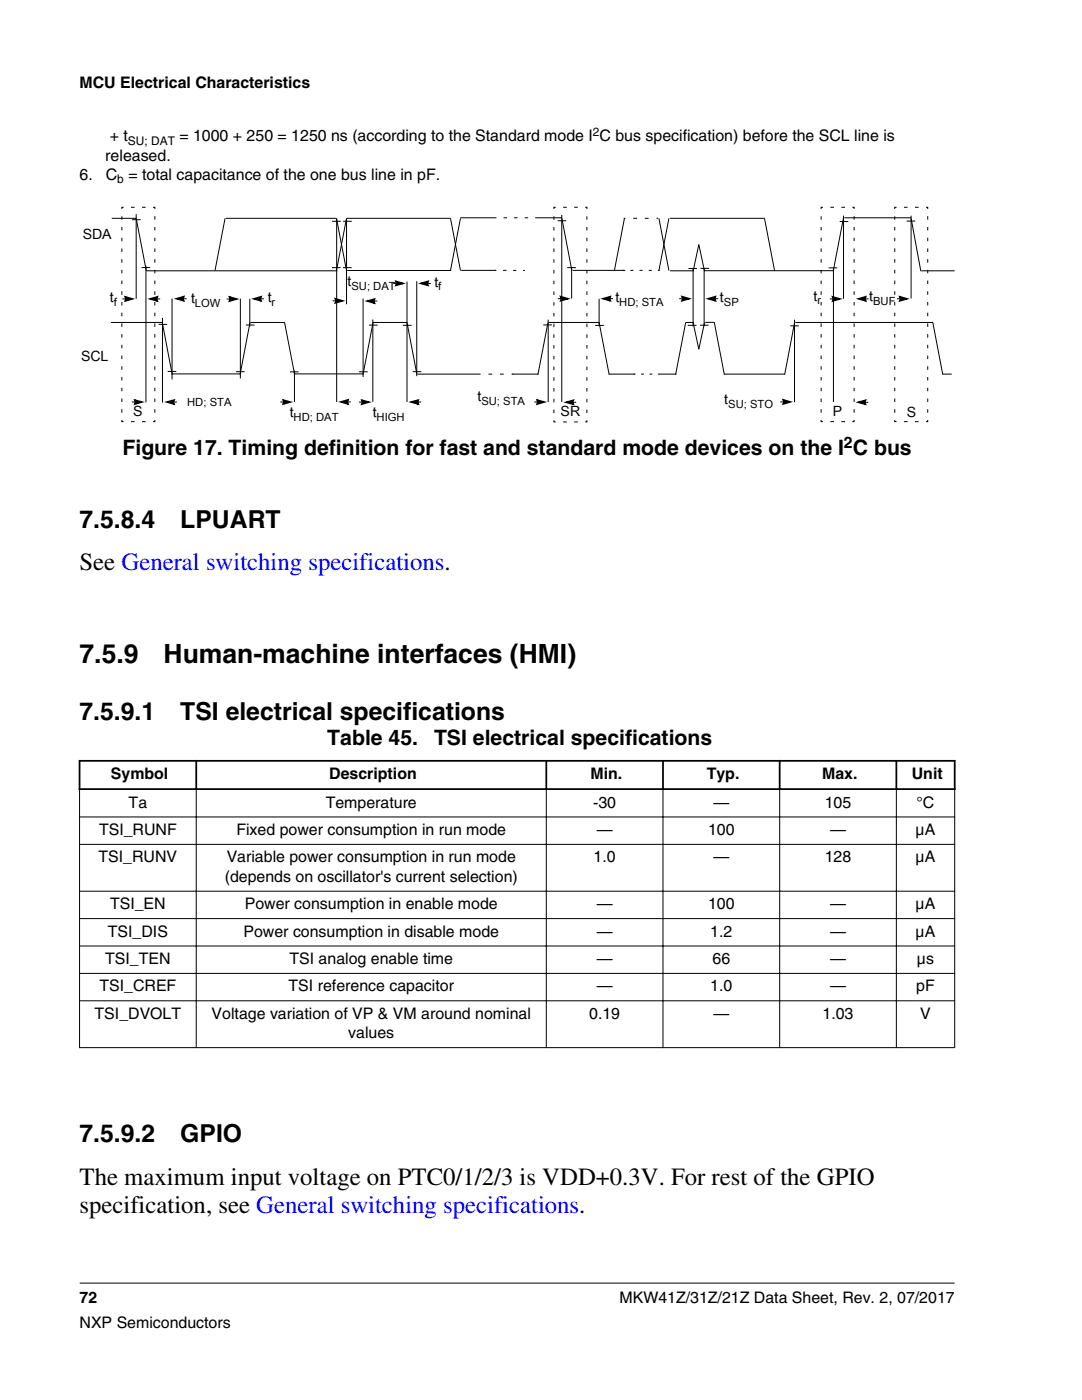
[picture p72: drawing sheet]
<svg xmlns="http://www.w3.org/2000/svg" width="216mm" height="279mm" viewBox="0 0 216 279" stroke-linecap="round" stroke-linejoin="round" font-family="sans-serif">
<defs><g id="words">
<g font-size="5.3">
<text x="15.9" y="132.3">7.5.9</text>
<text x="32.6" y="132.3">Human-machine interfaces (HMI)</text>
</g>
<g font-size="4.9">
<text x="15.9" y="105.3">7.5.8.4</text>
<text x="36" y="105.3">LPUART</text>
<text x="15.9" y="113.8">See General switching specifications.</text>
<text x="15.9" y="143.7">7.5.9.1</text>
<text x="36" y="143.7">TSI electrical specifications</text>
<text x="15.9" y="228">7.5.9.2</text>
<text x="36" y="228">GPIO</text>
<text x="15.9" y="236.5">The maximum input voltage on PTC0/1/2/3 is VDD+0.3V. For rest of the GPIO</text>
<text x="15.9" y="242.1">specification, see General switching specifications.</text>
</g>
<g font-size="4.2">
<text x="24.4" y="90.9">Figure 17. Timing definition for fast and standard mode devices on the I C bus</text>
<text x="65.3" y="148.6">Table 45.</text>
<text x="86.6" y="148.6">TSI electrical specifications</text>
</g>
<g font-size="3.2">
<text x="15.9" y="17.5">MCU Electrical Characteristics</text>
<text x="21.9" y="28.2">+ t</text>
<text x="35.8" y="28.2">= 1000 + 250 = 1250 ns (according to the Standard mode I C bus specification) before the SCL line is</text>
<text x="15.9" y="36">6.</text>
<text x="21" y="32.1">released.</text>
<text x="21.1" y="36">C = total capacitance of the one bus line in pF.</text>
<text x="168.4" y="89.5">2</text>
<text x="22.1" y="155.5">Symbol</text>
<text x="65.7" y="155.5">Description</text>
<text x="117.8" y="155.5">Min.</text>
<text x="141" y="155.5">Typ.</text>
<text x="164" y="155.5">Max.</text>
<text x="181.9" y="155.5">Unit</text>
<text x="25.7" y="161.2">Ta</text>
<text x="65" y="161.2">Temperature</text>
<text x="118.4" y="161.2">-30</text>
<text x="142.3" y="161.2">—</text>
<text x="164.6" y="161.2">105</text>
<text x="182.9" y="161.2">°C</text>
<text x="19.8" y="166.6">TSI_RUNF</text>
<text x="47.2" y="166.6">Fixed power consumption in run mode</text>
<text x="119.1" y="166.6">—</text>
<text x="141.3" y="166.6">100</text>
<text x="165.6" y="166.6">—</text>
<text x="182.7" y="166.6">µA</text>
<text x="19.7" y="172.1">TSI_RUNV</text>
<text x="45.2" y="172.1">Variable power consumption in run mode</text>
<text x="118.4" y="172.1">1.0</text>
<text x="142.3" y="172.1">—</text>
<text x="164.6" y="172.1">128</text>
<text x="182.7" y="172.1">µA</text>
<text x="44.8" y="176">(depends on oscillator's current selection)</text>
<text x="22" y="181.5">TSI_EN</text>
<text x="48.8" y="181.5">Power consumption in enable mode</text>
<text x="119.1" y="181.5">—</text>
<text x="141.3" y="181.5">100</text>
<text x="165.6" y="181.5">—</text>
<text x="182.7" y="181.5">µA</text>
<text x="21.5" y="186.9">TSI_DIS</text>
<text x="48.6" y="186.9">Power consumption in disable mode</text>
<text x="119.1" y="186.9">—</text>
<text x="141.7" y="186.9">1.2</text>
<text x="165.6" y="186.9">—</text>
<text x="182.7" y="186.9">µA</text>
<text x="19.8" y="197.9">TSI_CREF</text>
<text x="21" y="192.4">TSI_TEN</text>
<text x="57.6" y="197.9">TSI reference capacitor</text>
<text x="57.8" y="192.4">TSI analog enable time</text>
<text x="119.1" y="192.4">—</text>
<text x="119.1" y="197.9">—</text>
<text x="141.7" y="197.9">1.0</text>
<text x="142.2" y="192.4">66</text>
<text x="165.6" y="192.4">—</text>
<text x="165.6" y="197.9">—</text>
<text x="182.8" y="197.9">pF</text>
<text x="183" y="192.4">µs</text>
<text x="18.9" y="203.3">TSI_DVOLT</text>
<text x="42.2" y="203.3">Voltage variation of VP &amp; VM around nominal</text>
<text x="117.6" y="203.3">0.19</text>
<text x="142.3" y="203.3">—</text>
<text x="164.1" y="203.3">1.03</text>
<text x="183.6" y="203.3">V</text>
<text x="69.5" y="207.2">values</text>
<text x="15.9" y="260">72</text>
<text x="123.6" y="260">MKW41Z/31Z/21Z Data Sheet, Rev. 2, 07/2017</text>
<text x="15.9" y="265">NXP Semiconductors</text>
</g>
<g font-size="2.8">
<text x="16.5" y="47.7">SDA</text>
<text x="69.3" y="57.1">t</text>
<text x="86.7" y="57.2">t</text>
<text x="21.9" y="60.3">t</text>
<text x="38.1" y="60.5">t</text>
<text x="53.4" y="60.4">t</text>
<text x="122.8" y="60.3">t</text>
<text x="143.7" y="60.3">t</text>
<text x="162.3" y="60">t</text>
<text x="173.4" y="60.1">t</text>
<text x="16.2" y="72.1">SCL</text>
<text x="26.6" y="83">S</text>
<text x="57.8" y="83.2">t</text>
<text x="74.4" y="83.2">t</text>
<text x="95.3" y="80.1">t</text>
<text x="111.9" y="83">SR</text>
<text x="144.5" y="80.6">t</text>
<text x="166.2" y="83.1">P</text>
<text x="180.9" y="83.2">S</text>
</g>
<g font-size="2.4">
<text x="25.5" y="28.8">SU; DAT</text>
<text x="118.3" y="27.2">2</text>
<text x="23.4" y="36.6">b</text>
</g>
<g font-size="2.2">
<text x="70.1" y="57.8">SU; DAT</text>
<text x="87.5" y="57.9">f</text>
<text x="22.7" y="61">f</text>
<text x="38.9" y="61.2">LOW</text>
<text x="54.2" y="61.1">r</text>
<text x="123.6" y="61">HD; STA</text>
<text x="144.4" y="61">SP</text>
<text x="163.1" y="60.8">r</text>
<text x="174.2" y="60.8">BUF</text>
<text x="37.4" y="81.1">HD; STA</text>
<text x="58.6" y="83.9">HD; DAT</text>
<text x="75.2" y="83.9">HIGH</text>
<text x="96" y="80.8">SU; STA</text>
<text x="145.3" y="81.3">SU; STO</text>
</g>
</g></defs>
<g fill="none" stroke="#000" stroke-width=".2">
<path d="M22.3 43.6h4.9l2 10.4h38.1M24.3 43.2v.6M24.3 45.3v.7M24.3 47.4v.7M24.3 49.6v.7M24.3 51.7v.7M24.3 53.9v.7M24.3 56v.7M24.3 58.1v.7M24.4 59.7h.7M24.7 41.4h-.4v.3M26.1 41.4h.8"/>
<path d="M26.3 43.8h1.8M27.2 42.7v16.9M28.3 53.4h1.7M28.3 41.4h.8M29.1 53.1v27.2M30.5 41.4h.4v.3M30.9 43.1v.7M30.9 45.3v.7M30.9 47.4v.7M30.9 49.6v.7M30.9 51.7v.7M30.9 53.9v.7"/>
<path d="M30.9 56v.7M30.9 58.1v.7M31.2 59.7h.8M34.3 59.6v16.1M36.5 59.6h.7M44.9 43.6l-2 10.4M45.1 43.6h22M45.2 59.7h.8M48 59.6v15.9M49.8 59.6v5.5M51.9 59.6h.8M66.2 53.4h1.8"/>
<path d="M66.3 44.2h1.7M67.1 43.6l2 10.4M67.2 43.6v36.6M68.4 53.4h1.8M68.5 44.2h1.7M69.1 43.6l-2 10.4M69.1 43.6v17.1M69.2 43.6h20.6M69.3 54h20.7M72.4 59.6v15.6M78.4 56.6h.8M81.2 56.2v24"/>
<path d="M83.2 56.1v19M85.2 56.6h.8M89.9 43.6l2 10.4M91.8 43.5h7.3M91.9 43.6l-2 10.4M92 54h7.1M100.4 54h.6M100.5 43.5h.7M102.4 54h.6M102.6 43.5h.7M104.4 54h.3M104.7 43.5h.7"/>
<path d="M106.8 43.5h5.4M110.5 43.2v.7M110.5 45.3v.7M110.5 47.4v.7M110.5 49.6v.7M110.5 51.7v.7M110.5 53.9v.7M110.5 56v.7M110.5 58.2v.7M110.9 41.4h-.4v.3M111.3 44.1h1.7M111.3 59.6h.7"/>
<path d="M112.1 42.9v37.3M112.1 43.6l2 10.4M112.4 41.4h.7M113.2 53.4h1.7M114.1 53.6v6M114.3 54h10.5M114.6 41.4h.7M116.8 41.4h.3v.3M117.1 43.2v.6M117.1 45.3v.7M117.1 47.4v.7M117.1 49.6v.7"/>
<path d="M117.1 51.7v.7M117.1 53.9v.7M117.1 56v.7M117.1 58.2v.7M119.5 59.6v5.5M121.6 59.6h.7M124.5 43.6h.3M124.6 43.6l-2 10.4M125.8 54h.6M126.4 43.6h.7M127.6 54h.6M128.7 43.6h.7"/>
<path d="M129.5 54h.5M131 43.6h.3M131.3 54h.3M131.5 43.6l2 10.4M133.5 43.6l-2 10.4M133.7 43.6h18.9M133.7 54h4.6M135.5 59.6h.8M137.4 53.6h1.7M138.3 54.2l1.1-5.4 1.2 5.4M138.3 53.6v11.5M139.8 53.6h1.7"/>
<path d="M140.5 54h25.9M140.5 53.5v11.6M142.6 59.6h.7M152.5 43.6l2.1 10.4M163.8 43.2v.6M163.8 45.3v.7M163.8 47.4v.7M163.8 49.6v.7M163.8 51.7v.7M163.8 53.9v.7M163.8 56v.7M163.8 58.1v.7"/>
<path d="M164.2 41.4h-.4v.3M165.3 53.5h1.8M165.6 59.7h.7M165.7 41.4h.7M166.3 53.6v26.6M167.6 44.2h1.7M167.9 41.4h.7M168.3 43.6l-2 10.4M168.3 43v16.6M168.5 43.5h13.3M170.1 41.4h.3v.3M170.4 43.1v.7"/>
<path d="M170.4 45.3v.7M170.4 47.4v.7M170.4 49.6v.7M170.4 51.7v.7M170.4 53.9v.7M170.4 56v.7M170.4 58.1v.7M172.6 59.6h.7M178.5 43.2v.6M178.5 45.3v.7M178.5 47.4v.7M178.5 49.6v.7"/>
<path d="M178.5 51.7v.7M178.5 53.9v.7M178.5 56v.7M178.5 58.1v.7M178.9 41.4h-.4v.3M179 59.6h.7M180.4 41.4h.7M180.9 44.1h1.7M181.8 43.6l1.9 10.5M181.8 43v16.6M182.6 41.4h.7M183.8 54h6.7"/>
<path d="M184.8 41.4h.3v.3M185.1 43.1v.7M185.1 45.3v.7M185.1 47.4v.7M185.1 49.6v.7M185.1 51.7v.7M185.1 53.9v.7M185.1 56v.7M185.1 58.1v.7M22.1 64.4h10.3M24.3 60.3v.7M24.3 62.4v.7"/>
<path d="M24.3 64.5v.7M24.3 66.7v.7M24.3 68.8v.7M24.3 71v.7M24.3 73.1v.7M24.3 75.3v.6M24.3 77.4v.7M24.3 79.5v.7M30.9 60.3v.7M30.9 62.4v.7M30.9 64.5v.7M30.9 66.7v.7"/>
<path d="M30.9 68.8v.7M30.9 71v.7M30.9 73.1v.7M30.9 75.2v.7M30.9 77.4v.7M30.9 79.5v.7M31.6 64.7h1.8M32.4 64.4l2 10.4M32.4 63.4v16.9M33.5 74.1h1.7M34.3 74.6h13.8M47.1 74.2h1.7"/>
<path d="M49.1 64.9h1.7M49.9 64.4l-2 10.4M50 64.4h6.8M56.8 64.4l2 10.4M57.9 74.2h1.7M58.8 74.6h13.7M58.8 73.9v6.3M66.4 60h.7M71.6 74.2h1.8M73.6 64.9h1.7M74.4 64.4h6.9M74.4 63.8v16.4"/>
<path d="M74.4 64.4l-2 10.4M74.5 60.1h.8M80.4 64.9h1.7M81.2 64.4l2 10.4M82.4 74.2h1.7M83.3 74.7h12.6M97.5 74.7h.7M99.8 74.7h.7M102.1 74.7h5.3M108.4 64.8h1.7M109.3 64.4l-2 10.4M109.4 63.8v16.4"/>
<path d="M109.5 64.4h10.1M110.5 60.3v.7M110.5 62.4v.7M110.5 64.6v.7M110.5 66.7v.7M110.5 68.9v.7M110.5 71v.7M110.5 73.2v.7M110.5 75.3v.7M110.5 77.4v.7M110.5 79.6v.7M117.1 66.7v.7"/>
<path d="M117.1 68.9v.7M117.1 71v.7M117.1 73.2v.7M117.1 60.3v.7M117.1 62.4v.7M117.1 64.6v.7M117.1 75.3v.7M117.1 77.4v.7M117.1 79.6v.7M118.8 64.9h1.7M119.5 64.4l2.1 10.4M121.5 74.7h5.3"/>
<path d="M127.9 74.7h.6M129.6 74.7h.5M131.3 74.7h3.7M137.3 64.9h1.7M138.3 64.4l1.1 5.3 1.2-5.3M138.4 64.4h-1.6l-2 10.4M139.7 64.9h1.7M140.7 64.3h1.9M142.5 64.4l2 10.4M144.5 74.7h12.1M157.7 65h1.7M158.5 63.8v16.5"/>
<path d="M158.6 64.4l-2 10.4M158.7 64.4h27.5M163.8 60.3v.7M163.8 62.4v.7M163.8 64.5v.7M163.8 66.7v.7M163.8 68.8v.7M163.8 71v.7M163.8 73.1v.7M163.8 75.3v.6M163.8 77.4v.7M163.8 79.5v.7"/>
<path d="M170.4 60.3v.7M170.4 62.4v.7M170.4 64.5v.7M170.4 66.7v.7M170.4 68.8v.7M170.4 71v.7M170.4 73.1v.7M170.4 75.2v.7M170.4 77.4v.7M170.4 79.5v.7M178.5 60.3v.7M178.5 62.4v.7"/>
<path d="M178.5 64.5v.7M178.5 66.7v.7M178.5 68.8v.7M178.5 71v.7M178.5 73.1v.7M178.5 75.3v.6M178.5 77.4v.7M178.5 79.5v.7M185.1 60.3v.7M185.1 62.4v.7M185.1 64.5v.7M185.1 66.7v.7"/>
<path d="M185.1 68.8v.7M185.1 71v.7M185.1 73.1v.7M185.1 75.2v.7M185.1 77.4v.7M185.1 79.5v.7M186.1 64.4l2 10.4M188.2 74.7h1.7M24.3 83.8v.3h.4M24.3 81.7v.7M26.1 84.1h.8M26.3 80.2h.7"/>
<path d="M28.3 84.1h.8M30.9 83.8v.3h-.4M30.9 81.7v.7M34.6 80.2h.7M55.9 80.2h.8M70 80.2h-.7M71.6 80.3h.8M83.3 80.2h.7M106.6 80.2h.7M110.5 83.9v.3h.4M110.5 81.7v.7M112.4 84.2h.7"/>
<path d="M114.2 80.3h.8M114.6 84.2h.7M117.1 83.9v.3h-.3M117.1 81.7v.7M155.7 80.2h.7M163.8 83.8v.3h.4M163.8 81.7v.7M165.7 84.1h.7M167.9 84.1h.7M170.4 83.8v.3h-.3M170.4 81.7v.7M172.5 80.3h.8"/>
<path d="M178.5 83.8v.3h.4M178.5 81.7v.7M180.4 84.1h.7M182.6 84.1h.7M185.1 83.8v.3h-.3M185.1 81.7v.7"/>
</g>
<g fill="#000">
<path d="M25 59.6h.3l-.1 .5-.4-.1zM24.7 59l2.3 .7-2.3 .6 .3-.4 1.3-.4 .1 .3-1.4-.4 .1-.3 .2 .5-.3 .1zM29.4 59.7l2.3-.7-.3 .4-1.3 .4-.1-.3 1.4 .4-.1 .3-.3-.5 .4-.1 .3 .7zM31.2 59.2l.3 .1-.1 .4h-.4zM34.7 59.6l2.2-.6-.2 .4-1.3 .4-.1-.4 1.4 .4-.1 .4-.3-.5 .4-.2 .2 .8zM36.5 59.2l.3 .1-.1 .4h-.4zM45.8 59.6h.3l-.1 .5-.3-.1zM45.5 59l2.3 .7-2.3 .6 .3-.4 1.3-.4 .1 .3-1.4-.3 .1-.4 .2 .5-.3 .1zM50.1 59.6l2.3-.6-.3 .4-1.3 .4-.1-.3 1.4 .3-.1 .4-.3-.5 .4-.1 .3 .7zM51.9 59.2l.3 .1-.1 .4h-.4zM74.5 59.7l.4 .1-.2 .3h-.3zM79 56.5h.3l-.1 .5-.3-.1z"/>
<path d="M78.7 55.9l2.3 .7-2.3 .6 .3-.4 1.3-.4 .1 .3-1.4-.3 .1-.4 .2 .5-.3 .1zM83.4 56.6l2.3-.7-.3 .5-1.3 .3-.1-.3 1.4 .4-.1 .3-.2-.5 .3-.1 .3 .7zM85.2 56.1l.4 .1-.2 .4h-.3zM111.9 59.6h.3l-.1 .5-.4-.1zM111.6 59l2.3 .6-2.3 .7 .3-.5 1.3-.4 .1 .4-1.4-.4 .1-.3 .2 .5-.3 .1zM119.8 59.6l2.2-.6-.2 .4-1.3 .4-.1-.4 1.4 .4-.1 .4-.3-.5 .4-.2 .2 .8zM121.6 59.2l.3 .1-.1 .4h-.4zM136.1 59.5h.3l-.1 .6-.4-.2zM135.8 59l2.3 .6-2.3 .7 .3-.5 1.3-.4 .1 .4-1.4-.4 .1-.3 .2 .4-.3 .2zM140.8 59.6l2.2-.6-.2 .4-1.3 .4-.2-.4 1.5 .4-.1 .4-.3-.5 .4-.2 .2 .8zM142.6 59.2l.3 .1-.1 .4h-.4zM166.1 59.6h.4l-.2 .5-.3-.1z"/>
<path d="M165.9 59l2.2 .7-2.2 .6 .2-.4 1.3-.4 .2 .3-1.5-.4 .1-.3 .3 .5-.4 .1zM170.7 59.6l2.3-.6-.2 .4-1.4 .4-.1-.3 1.5 .3-.1 .4-.3-.5 .4-.1 .2 .7zM172.5 59.2l.4 .1-.1 .4h-.4zM179.6 59.6h.3l-.2 .5-.3-.1zM179.3 59l2.2 .6-2.2 .7 .2-.5 1.3-.3 .1 .3-1.4-.4 .1-.3 .3 .5-.3 .1zM34.5 79.8l.4 .1-.2 .4h-.3zM66.9 60h.4l-.2 .5-.3-.1zM66.6 59.4l2.3 .6-2.3 .7 .3-.5 1.3-.3 .1 .3-1.4-.4 .1-.3 .3 .5-.4 .1zM69.3 79.8l.3 .1-.2 .4h-.3zM72.7 60.1l2.3-.6-.3 .4-1.3 .3-.1-.3 1.4 .4-.1 .3-.2-.5 .3-.1 .3 .7zM83.3 79.8l.3 .1-.1 .4h-.4zM114.2 79.8l.3 .2-.1 .4h-.3z"/>
<path d="M172.5 79.8l.3 .2-.1 .4h-.3zM26.9 80.2h.3l-.1 .5-.4-.1zM26.6 79.6l2.3 .6-2.3 .7 .3-.5 1.3-.3 .1 .3-1.4-.4 .1-.3 .2 .5-.3 .1zM32.7 80.2l2.3-.6-.2 .4-1.4 .4v-.3l1.4 .3-.2 .4-.2-.5 .3-.1 .3 .7zM56.5 80.2h.3l-.1 .5-.3-.1zM56.3 79.6l2.2 .6-2.2 .7 .2-.5 1.3-.3 .1 .3-1.4-.4 .1-.3 .2 .5-.3 .1zM67.5 80.2l2.2-.6-.2 .4-1.3 .4-.2-.4 1.5 .4-.1 .4-.3-.5 .3-.2 .3 .8zM72.2 80.2h.3l-.1 .5-.4-.1zM71.9 79.6l2.3 .7-2.3 .6 .3-.4 1.3-.4 .1 .3-1.4-.3 .1-.4 .2 .5-.3 .1zM81.5 80.2l2.2-.6-.2 .4-1.3 .4-.1-.3 1.4 .3-.1 .4-.3-.5 .4-.1 .2 .7zM107.2 80.2h.3l-.1 .5-.4-.1zM106.9 79.6l2.3 .6-2.3 .7 .3-.5 1.3-.3 .1 .3-1.4-.4v-.3l.3 .5-.3 .1z"/>
<path d="M112.4 80.3l2.3-.7-.3 .5-1.3 .4-.1-.4 1.4 .4-.1 .3-.2-.4 .3-.2 .3 .7zM156.3 80.2h.3l-.1 .5-.4-.2zM156 79.6l2.2 .6-2.2 .7 .3-.5 1.3-.4 .1 .4-1.4-.4 .1-.3 .2 .5-.3 .1zM170.7 80.3l2.3-.7-.3 .5-1.3 .4-.1-.4 1.4 .4-.1 .3-.2-.4 .3-.2 .2 .7z"/>
</g>
<g fill="#000">
<path d="M25 59.3l1.3 .4-1.3 .3 .1-.3zM30.1 59.7l1.3-.4-.2 .4 .2 .3zM35.3 59.6l1.3-.4-.1 .4 .1 .4zM45.8 59.3l1.3 .4-1.3 .4 .2-.4zM50.8 59.6l1.3-.3-.2 .3 .2 .4zM79 56.2l1.3 .4-1.3 .3 .2-.3zM84.1 56.6l1.3-.4-.2 .4 .2 .3zM111.9 59.2l1.3 .4-1.3 .4 .1-.4zM120.4 59.6l1.3-.4-.1 .4 .1 .4zM136.1 59.2l1.3 .4-1.3 .4 .2-.4zM141.4 59.6l1.3-.4-.1 .4 .1 .4zM166.2 59.3l1.3 .4-1.3 .3 .1-.3z"/>
<path d="M171.4 59.6l1.3-.3-.1 .3 .1 .4zM179.6 59.3l1.3 .3-1.3 .4 .1-.4zM66.9 59.7l1.4 .3-1.4 .4 .2-.4zM73.4 60.1l1.3-.4-.2 .4 .2 .4zM26.9 79.9l1.3 .3-1.3 .4 .1-.4zM33.4 80.2l1.3-.3-.1 .3 .1 .4zM56.5 79.9l1.3 .3-1.3 .4 .2-.4zM68.1 80.2l1.3-.4-.1 .4 .1 .4zM72.2 79.9l1.3 .4-1.3 .3 .2-.3zM82.1 80.2l1.3-.3-.1 .3 .1 .4zM107.2 79.9l1.3 .3-1.3 .4 .1-.4zM113.1 80.3l1.3-.4-.2 .4 .2 .4z"/>
<path d="M156.3 79.8l1.3 .4-1.3 .4 .1-.4zM171.4 80.3l1.3-.4-.2 .4 .2 .4z"/>
</g>
<g fill="#fff">
<path d="M15.9 145h174.6v65.9h-174.6z" fill-rule="evenodd"/>
<path d="M16.1 152h22.9v5.3h-22.9z" fill-rule="evenodd"/>
<path d="M39.3 152h69.5v5.3h-69.5z" fill-rule="evenodd"/>
<path d="M109.2 152h22.9v5.3h-22.9z" fill-rule="evenodd"/>
<path d="M132.5 152h22.9v5.3h-22.9z" fill-rule="evenodd"/>
<path d="M155.8 152h22.9v5.3h-22.9z" fill-rule="evenodd"/>
<path d="M179 152h11.3v5.3h-11.3z" fill-rule="evenodd"/>
<path d="M16 157.7h23.1v5.3h-23.1z" fill-rule="evenodd"/>
<path d="M39.2 157.7h69.7v5.3h-69.7z" fill-rule="evenodd"/>
<path d="M109.1 157.7h23.1v5.3h-23.1z" fill-rule="evenodd"/>
<path d="M132.4 157.7h23.1v5.3h-23.1z" fill-rule="evenodd"/>
<path d="M155.7 157.7h23.1v5.3h-23.1z" fill-rule="evenodd"/>
<path d="M178.9 157.7h11.5v5.3h-11.5z" fill-rule="evenodd"/>
<path d="M16 163.1h23.1v5.3h-23.1z" fill-rule="evenodd"/>
<path d="M39.2 163.1h69.7v5.3h-69.7z" fill-rule="evenodd"/>
<path d="M109.1 163.1h23.1v5.3h-23.1z" fill-rule="evenodd"/>
<path d="M132.4 163.1h23.1v5.3h-23.1z" fill-rule="evenodd"/>
<path d="M155.7 163.1h23.1v5.3h-23.1z" fill-rule="evenodd"/>
<path d="M178.9 163.1h11.5v5.3h-11.5z" fill-rule="evenodd"/>
<path d="M16 168.6h23.1v9.2h-23.1z" fill-rule="evenodd"/>
<path d="M39.2 168.6h69.7v9.2h-69.7z" fill-rule="evenodd"/>
<path d="M109.1 168.6h23.1v9.2h-23.1z" fill-rule="evenodd"/>
<path d="M132.4 168.6h23.1v9.2h-23.1z" fill-rule="evenodd"/>
<path d="M155.7 168.6h23.1v9.2h-23.1z" fill-rule="evenodd"/>
<path d="M178.9 168.6h11.5v9.2h-11.5z" fill-rule="evenodd"/>
<path d="M16 177.9h23.1v5.3h-23.1z" fill-rule="evenodd"/>
<path d="M39.2 177.9h69.7v5.3h-69.7z" fill-rule="evenodd"/>
<path d="M109.1 177.9h23.1v5.3h-23.1z" fill-rule="evenodd"/>
<path d="M132.4 177.9h23.1v5.3h-23.1z" fill-rule="evenodd"/>
<path d="M155.7 177.9h23.1v5.3h-23.1z" fill-rule="evenodd"/>
<path d="M178.9 177.9h11.5v5.3h-11.5z" fill-rule="evenodd"/>
<path d="M16 183.4h23.1v5.3h-23.1z" fill-rule="evenodd"/>
<path d="M39.2 183.4h69.7v5.3h-69.7z" fill-rule="evenodd"/>
<path d="M109.1 183.4h23.1v5.3h-23.1z" fill-rule="evenodd"/>
<path d="M132.4 183.4h23.1v5.3h-23.1z" fill-rule="evenodd"/>
<path d="M155.7 183.4h23.1v5.3h-23.1z" fill-rule="evenodd"/>
<path d="M178.9 183.4h11.5v5.3h-11.5z" fill-rule="evenodd"/>
<path d="M16 188.9h23.1v5.3h-23.1z" fill-rule="evenodd"/>
<path d="M39.2 188.9h69.7v5.3h-69.7z" fill-rule="evenodd"/>
<path d="M109.1 188.9h23.1v5.3h-23.1z" fill-rule="evenodd"/>
<path d="M132.4 188.9h23.1v5.3h-23.1z" fill-rule="evenodd"/>
<path d="M155.7 188.9h23.1v5.3h-23.1z" fill-rule="evenodd"/>
<path d="M178.9 188.9h11.5v5.3h-11.5z" fill-rule="evenodd"/>
<path d="M16 194.4h23.1v5.2h-23.1z" fill-rule="evenodd"/>
<path d="M39.2 194.4h69.7v5.2h-69.7z" fill-rule="evenodd"/>
<path d="M109.1 194.4h23.1v5.2h-23.1z" fill-rule="evenodd"/>
<path d="M132.4 194.4h23.1v5.2h-23.1z" fill-rule="evenodd"/>
<path d="M155.7 194.4h23.1v5.2h-23.1z" fill-rule="evenodd"/>
<path d="M178.9 194.4h11.5v5.2h-11.5z" fill-rule="evenodd"/>
<path d="M16 199.8h23.1v9.2h-23.1z" fill-rule="evenodd"/>
<path d="M39.2 199.8h69.7v9.2h-69.7z" fill-rule="evenodd"/>
<path d="M109.1 199.8h23.1v9.2h-23.1z" fill-rule="evenodd"/>
<path d="M132.4 199.8h23.1v9.2h-23.1z" fill-rule="evenodd"/>
<path d="M155.7 199.8h23.1v9.2h-23.1z" fill-rule="evenodd"/>
<path d="M178.9 199.8h11.5v9.2h-11.5z" fill-rule="evenodd"/>
</g>
<path d="M15.7 151.8h175M15.7 157.5h175M15.9 151.7v6M39.2 151.7v6M109 151.7v6M132.3 151.7v6M155.6 151.7v6M178.9 151.7v6M190.5 151.7v6" fill="none" stroke="#000" stroke-width=".35"/>
<g fill="none" stroke="#000" stroke-width=".2">
<path d="M15.9 157.6v51.6M39.2 157.3v51.9M109 157.3v51.9M132.3 157.3v51.9M155.6 157.3v51.9M178.9 157.3v51.9M190.5 157.6v51.6M15.8 163h174.8M15.8 168.5h174.8M15.8 177.9h174.8M15.8 183.3h174.8M15.8 188.8h174.8"/>
<path d="M15.8 194.3h174.8M15.8 199.7h174.8M15.8 209.1h174.8M15.9 256.1h174.6"/>
</g>
<use href="#words"/>
</svg>
